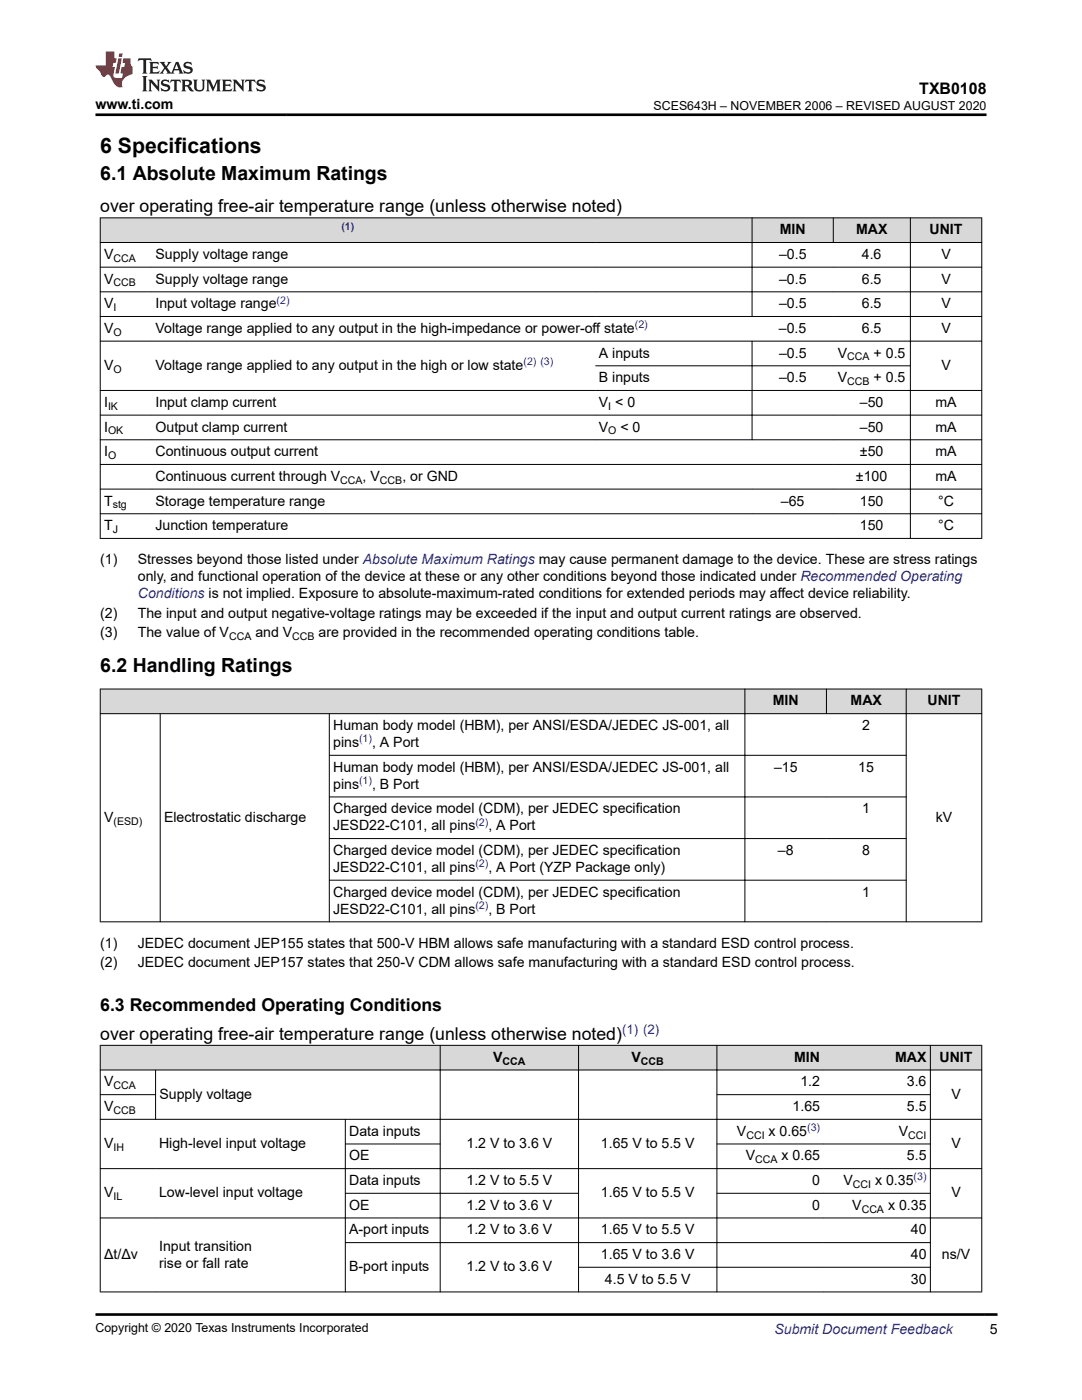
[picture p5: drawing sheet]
<svg xmlns="http://www.w3.org/2000/svg" width="216mm" height="279mm" viewBox="0 0 216 279" stroke-linecap="round" stroke-linejoin="round" font-family="sans-serif">
<defs><g id="words">
<text font-size="4.2" x="20" y="30.5">6 Specifications</text>
<g font-size="3.9">
<text x="20" y="35.9">6.1 Absolute Maximum Ratings</text>
<text x="20" y="134.2">6.2 Handling Ratings</text>
</g>
<g font-size="3.5">
<text x="20" y="42.3">over operating free-air temperature range (unless otherwise noted)</text>
<text x="20" y="201.8">6.3 Recommended Operating Conditions</text>
<text x="20" y="207.5">over operating free-air temperature range (unless otherwise noted)</text>
</g>
<text font-size="3.2" x="183.4" y="18.7">TXB0108</text>
<g font-size="2.8">
<text x="19" y="21.8">www.ti.com</text>
<text x="155.6" y="46.8">MIN</text>
<text x="170.8" y="46.8">MAX</text>
<text x="185.5" y="46.8">UNIT</text>
<text x="20.8" y="51.7">V</text>
<text x="31" y="51.7">Supply voltage range</text>
<text x="155.5" y="51.7">–0.5</text>
<text x="172" y="51.7">4.6</text>
<text x="187.8" y="51.7">V</text>
<text x="20.8" y="56.6">V</text>
<text x="31" y="56.6">Supply voltage range</text>
<text x="155.5" y="56.6">–0.5</text>
<text x="172" y="56.6">6.5</text>
<text x="187.8" y="56.6">V</text>
<text x="20.8" y="61.5">V</text>
<text x="31" y="61.5">Input voltage range</text>
<text x="155.5" y="61.5">–0.5</text>
<text x="172" y="61.5">6.5</text>
<text x="187.8" y="61.5">V</text>
<text x="20.8" y="66.4">V</text>
<text x="31" y="66.4">Voltage range applied to any output in the high-impedance or power-off state</text>
<text x="119.5" y="71.4">A inputs</text>
<text x="155.4" y="66.4">–0.5</text>
<text x="155.5" y="71.4">–0.5</text>
<text x="167.2" y="71.4">V</text>
<text x="172" y="66.4">6.5</text>
<text x="174.3" y="71.4">+ 0.5</text>
<text x="187.8" y="66.4">V</text>
<text x="20.8" y="73.8">V</text>
<text x="31" y="73.8">Voltage range applied to any output in the high or low state</text>
<text x="119.5" y="76.3">B inputs</text>
<text x="155.5" y="76.3">–0.5</text>
<text x="167.2" y="76.3">V</text>
<text x="174.3" y="76.3">+ 0.5</text>
<text x="187.8" y="73.8">V</text>
<text x="20.8" y="81.2">I</text>
<text x="31" y="81.2">Input clamp current</text>
<text x="119.5" y="81.2">V &lt; 0</text>
<text x="171.6" y="81.2">–50</text>
<text x="186.7" y="81.2">mA</text>
<text x="20.8" y="86.1">I</text>
<text x="31" y="86.1">Output clamp current</text>
<text x="119.5" y="86.1">V</text>
<text x="123.8" y="86.1">&lt; 0</text>
<text x="171.6" y="86.1">–50</text>
<text x="186.7" y="86.1">mA</text>
<text x="20.8" y="91">I</text>
<text x="31" y="96">Continuous current through V</text>
<text x="31" y="91">Continuous output current</text>
<text x="72.4" y="96">, V</text>
<text x="80.3" y="96">, or GND</text>
<text x="170.8" y="96">±100</text>
<text x="171.6" y="91">±50</text>
<text x="186.7" y="91">mA</text>
<text x="186.7" y="96">mA</text>
<text x="20.8" y="100.9">T</text>
<text x="31" y="100.9">Storage temperature range</text>
<text x="155.8" y="100.9">–65</text>
<text x="171.6" y="100.9">150</text>
<text x="187.2" y="100.9">°C</text>
<text x="20.8" y="105.8">T</text>
<text x="31" y="105.8">Junction temperature</text>
<text x="171.6" y="105.8">150</text>
<text x="187.2" y="105.8">°C</text>
<text x="20" y="112.6">(1)</text>
<text x="27.5" y="112.6">Stresses beyond those listed under Absolute Maximum Ratings may cause permanent damage to the device. These are stress ratings</text>
<text x="27.5" y="116">only, and functional operation of the device at these or any other conditions beyond those indicated under Recommended Operating</text>
<text x="20" y="123.3">(2)</text>
<text x="27.5" y="123.3">The input and output negative-voltage ratings may be exceeded if the input and output current ratings are observed.</text>
<text x="20" y="127.2">(3)</text>
<text x="27.5" y="127.2">The value of V</text>
<text x="51" y="127.2">and V</text>
<text x="63.6" y="127.2">are provided in the recommended operating conditions table.</text>
<text x="154.2" y="140.8">MIN</text>
<text x="169.7" y="140.8">MAX</text>
<text x="185.1" y="140.8">UNIT</text>
<text x="66.5" y="145.7">Human body model (HBM), per ANSI/ESDA/JEDEC JS-001, all</text>
<text x="66.5" y="149.1">pins</text>
<text x="74.2" y="149.1">, A Port</text>
<text x="172.1" y="145.7">2</text>
<text x="66.5" y="154">Human body model (HBM), per ANSI/ESDA/JEDEC JS-001, all</text>
<text x="154.4" y="154">–15</text>
<text x="171.3" y="154">15</text>
<text x="66.5" y="157.4">pins</text>
<text x="74.2" y="157.4">, B Port</text>
<text x="20.8" y="164">V</text>
<text x="32.7" y="164">Electrostatic discharge</text>
<text x="66.5" y="162.3">Charged device model (CDM), per JEDEC specification</text>
<text x="66.5" y="165.7">JESD22-C101, all pins</text>
<text x="97.5" y="165.7">, A Port</text>
<text x="172.1" y="162.3">1</text>
<text x="186.7" y="164">kV</text>
<text x="66.5" y="170.6">Charged device model (CDM), per JEDEC specification</text>
<text x="155.2" y="170.6">–8</text>
<text x="172.1" y="170.6">8</text>
<text x="66.5" y="174">JESD22-C101, all pins</text>
<text x="66.5" y="178.9">Charged device model (CDM), per JEDEC specification</text>
<text x="97.5" y="174">, A Port (YZP Package only)</text>
<text x="172.1" y="178.9">1</text>
<text x="66.5" y="182.3">JESD22-C101, all pins</text>
<text x="97.5" y="182.3">, B Port</text>
<text x="20" y="189.1">(1)</text>
<text x="27.5" y="189.1">JEDEC document JEP155 states that 500-V HBM allows safe manufacturing with a standard ESD control process.</text>
<text x="20" y="193">(2)</text>
<text x="27.5" y="193">JEDEC document JEP157 states that 250-V CDM allows safe manufacturing with a standard ESD control process.</text>
<text x="98.4" y="211.9">V</text>
<text x="126" y="211.9">V</text>
<text x="158.5" y="211.9">MIN</text>
<text x="178.6" y="211.9">MAX</text>
<text x="187.5" y="211.9">UNIT</text>
<text x="20.8" y="216.8">V</text>
<text x="20.8" y="221.7">V</text>
<text x="31.8" y="219.3">Supply voltage</text>
<text x="158.2" y="221.7">1.65</text>
<text x="159.7" y="216.8">1.2</text>
<text x="181" y="216.8">3.6</text>
<text x="181" y="221.7">5.5</text>
<text x="189.8" y="219.3">V</text>
<text x="69.7" y="226.7">Data inputs</text>
<text x="147.1" y="226.7">V</text>
<text x="153.4" y="226.7">x 0.65</text>
<text x="179.4" y="226.7">V</text>
<text x="20.8" y="229.1">V</text>
<text x="31.7" y="229.1">High-level input voltage</text>
<text x="69.7" y="231.6">OE</text>
<text x="93.1" y="229.1">1.2 V to 3.6 V</text>
<text x="119.9" y="229.1">1.65 V to 5.5 V</text>
<text x="148.8" y="231.6">V</text>
<text x="156" y="231.6">x 0.65</text>
<text x="181" y="231.6">5.5</text>
<text x="189.8" y="229.1">V</text>
<text x="20.8" y="239">V</text>
<text x="31.7" y="239">Low-level input voltage</text>
<text x="69.7" y="236.5">Data inputs</text>
<text x="93.1" y="236.5">1.2 V to 5.5 V</text>
<text x="119.9" y="239">1.65 V to 5.5 V</text>
<text x="162.1" y="236.5">0</text>
<text x="168.3" y="236.5">V</text>
<text x="174.6" y="236.5">x 0.35</text>
<text x="189.8" y="239">V</text>
<text x="69.7" y="241.4">OE</text>
<text x="93.1" y="241.4">1.2 V to 3.6 V</text>
<text x="162.1" y="241.4">0</text>
<text x="170.1" y="241.4">V</text>
<text x="177.2" y="241.4">x 0.35</text>
<text x="20.8" y="251.3">Δt/Δv</text>
<text x="31.7" y="249.6">Input transition</text>
<text x="69.7" y="246.3">A-port inputs</text>
<text x="93.1" y="246.3">1.2 V to 3.6 V</text>
<text x="119.9" y="246.3">1.65 V to 5.5 V</text>
<text x="119.9" y="251.3">1.65 V to 3.6 V</text>
<text x="181.7" y="246.3">40</text>
<text x="181.7" y="251.3">40</text>
<text x="187.9" y="251.3">ns/V</text>
<text x="31.7" y="253">rise or fall rate</text>
<text x="69.7" y="253.7">B-port inputs</text>
<text x="93.1" y="253.7">1.2 V to 3.6 V</text>
<text x="120.7" y="256.2">4.5 V to 5.5 V</text>
<text x="181.7" y="256.2">30</text>
<text x="197.5" y="266.1">5</text>
</g>
<g font-size="2.8" fill="#00f">
<text x="27.5" y="119.4">Conditions is not implied. Exposure to absolute-maximum-rated conditions for extended periods may affect device reliability.</text>
<text x="154.5" y="266.2">Submit Document Feedback</text>
</g>
<text font-size="2.6" fill="#00f" x="124.1" y="206.3">(1) (2)</text>
<g font-size="2.5">
<text x="130.4" y="21.9">SCES643H – NOVEMBER 2006 – REVISED AUGUST 2020</text>
<text x="19" y="265.9">Copyright © 2020 Texas Instruments Incorporated</text>
</g>
<g font-size="2.1" fill="#00f">
<text x="68.1" y="45.8">(1)</text>
<text x="55.2" y="60.6">(2)</text>
<text x="126.7" y="65.5">(2)</text>
<text x="104.5" y="72.9">(2) (3)</text>
<text x="71.7" y="148.2">(1)</text>
<text x="71.7" y="156.5">(1)</text>
<text x="94.9" y="164.8">(2)</text>
<text x="94.9" y="173.1">(2)</text>
<text x="94.9" y="181.4">(2)</text>
<text x="161.1" y="225.7">(3)</text>
<text x="182.3" y="235.6">(3)</text>
</g>
<g font-size="2.1">
<text x="22.6" y="52.2">CCA</text>
<text x="22.7" y="57.2">CCB</text>
<text x="22.6" y="62.1">I</text>
<text x="22.6" y="67">O</text>
<text x="169.1" y="71.9">CCA</text>
<text x="22.6" y="74.4">O</text>
<text x="169.1" y="76.8">CCB</text>
<text x="21.6" y="81.8">IK</text>
<text x="121.4" y="81.8">I</text>
<text x="21.6" y="86.7">OK</text>
<text x="121.4" y="86.7">O</text>
<text x="21.6" y="91.6">O</text>
<text x="22.5" y="101.4">stg</text>
<text x="67.9" y="96.5">CCA</text>
<text x="75.8" y="96.5">CCB</text>
<text x="22.5" y="106.4">J</text>
<text x="45.7" y="127.8">CCA</text>
<text x="58.3" y="127.8">CCB</text>
<text x="22.6" y="164.6">(ESD)</text>
<text x="100.3" y="212.5">CCA</text>
<text x="127.9" y="212.5">CCB</text>
<text x="22.6" y="217.4">CCA</text>
<text x="22.7" y="222.3">CCB</text>
<text x="148.9" y="227.2">CCI</text>
<text x="181.2" y="227.2">CCI</text>
<text x="22.7" y="229.7">IH</text>
<text x="150.7" y="232.1">CCA</text>
<text x="22.7" y="239.5">IL</text>
<text x="170.2" y="237.1">CCI</text>
<text x="171.9" y="242">CCA</text>
</g>
</g></defs>
<g fill="#d8d8d8">
<path d="M20 43.5h175.9v4.9h-175.9z" fill-rule="evenodd"/>
<path d="M20.1 43.5h98.7v4.8h-98.7z" fill-rule="evenodd"/>
<path d="M118.8 43.5h31.2v4.8h-31.2z" fill-rule="evenodd"/>
<path d="M150.1 43.5h16.1v4.8h-16.1z" fill-rule="evenodd"/>
<path d="M166.3 43.5h15.3v4.8h-15.3z" fill-rule="evenodd"/>
<path d="M181.7 43.5h14.1v4.8h-14.1z" fill-rule="evenodd"/>
</g>
<g fill="none" stroke="#000" stroke-width=".2">
<path d="M19.9 43.5h176.1M19.9 48.4h176.1M19.9 53.3h176.1M19.9 58.2h176.1M20 43.4v64.1M150.1 43.4v19.8M166.3 43.4v5.1M181.7 43.4v64.1M195.9 43.4v64.1M19.9 63.2h176.1M19.9 68.1h176.1M19.9 77.9h176.1"/>
<path d="M118.8 73h62.9M150.1 68v19.8M19.9 82.8h176.1M19.9 87.8h176.1M19.9 92.7h176.1M19.9 97.6h176.1M19.9 102.5h176.1M19.9 107.5h176.1"/>
</g>
<g fill="#d8d8d8">
<path d="M20 137.5h175.9v4.9h-175.9z" fill-rule="evenodd"/>
<path d="M20.1 137.6h128.5v4.8h-128.5z" fill-rule="evenodd"/>
<path d="M148.7 137.6h16.1v4.8h-16.1z" fill-rule="evenodd"/>
<path d="M165 137.6h15.8v4.8h-15.8z" fill-rule="evenodd"/>
<path d="M180.9 137.6h14.9v4.8h-14.9z" fill-rule="evenodd"/>
</g>
<g fill="none" stroke="#000" stroke-width=".2">
<path d="M19.9 137.5h176.1M20 137.4v46.6M148.6 137.4v46.6M164.9 137.4v5.1M180.8 137.4v46.6M195.9 137.4v46.6M19.9 142.4h176.1M32 142.4v41.6M65.6 150.7h115.3M65.6 159h115.3M65.7 142.4v41.6M65.6 167.4h115.3"/>
<path d="M65.6 175.7h115.3M19.9 184h176.1"/>
</g>
<g fill="#d8d8d8">
<path d="M20 208.6h175.9v4.9h-175.9z" fill-rule="evenodd"/>
<path d="M20.1 208.7h67.7v4.8h-67.7z" fill-rule="evenodd"/>
<path d="M87.9 208.7h27.5v4.8h-27.5z" fill-rule="evenodd"/>
<path d="M115.5 208.7h27.5v4.8h-27.5z" fill-rule="evenodd"/>
<path d="M143.1 208.7h21.2v4.8h-21.2z" fill-rule="evenodd"/>
<path d="M164.3 208.7h21.3v4.8h-21.3z" fill-rule="evenodd"/>
<path d="M185.7 208.7h10.1v4.8h-10.1z" fill-rule="evenodd"/>
</g>
<g fill="none" stroke="#000" stroke-width=".2">
<path d="M19.9 208.6h176.1M19.9 213.5h176.1M19.9 218.5h11.2M20 208.6v49.3M31 213.5v9.9M87.8 208.6v49.3M115.4 208.6v49.3M143 218.5h42.7M143.1 208.6v49.3M185.6 208.6v49.3M195.9 208.6v49.3M19.9 223.4h176.1"/>
<path d="M19.9 233.2h176.1M68.8 228.3h19.1M68.8 238.1h46.7M68.9 223.3v34.6M143 228.3h42.7M143 238.1h42.7M19.9 243.1h176.1M19.9 257.8h176.1M68.8 248h116.9M115.4 252.9h70.3"/>
</g>
<path d="M27.7 11.6l-.2 .6 .5-.2h.6v.1v2.2l-.2 .4h1l-.2-.4v-2.2v-.1h.5l.5 .2-.1-.6zM29.8 12.4l.2 .3v1.6l-.2 .4h1.9l.1-.6a1.08 1.08 0 0 1-1.3 .2v-.7h.6l.4 .2v-.7l-.4 .2h-.6v-.5l.2-.2a1 1 0 0 1 1 .3l-.1-.5zM31.8 12.4l1 1.1-1 1.2h.9l-.2-.2 .4-.8 .5 .8-.2 .2h1.6l-.2-.2 .1-.5h1l.1 .5-.1 .2h.9l-.2-.4-.8-1.9h-.5l-1 2.1-.8-1.1 .9-1h-.8l.2 .2-.5 .6-.3-.6 .1-.2zM35.2 12.8l.4 1h-.8zM36.8 12.5a.65 .65 0 0 0-.2 .7 .65 .65 0 0 0 .6 .5l.7 .1 .1 .3a.79 .79 0 0 1-.7 .4 .79 .79 0 0 1-.7-.5l.1 .7 .2-.1a.93 .93 0 0 0 1.1 0 .93 .93 0 0 0 .4-.9 1.46 1.46 0 0 0-1.2-.6l-.1-.3a1.09 1.09 0 0 1 1.2 .2l-.2-.6-.1 .1-.6-.2zM28.4 15.2l.2 .4v2.2l-.2 .4h1l-.2-.4v-2.2l.2-.4zM29.6 15.9l.2 .4v1.5l-.2 .4h.8l-.3-.4v-1.3l1.7 1.8v-2l.2-.4h-.8l.2 .2 .1 1.1-1.2-1.3zM32.3 16a.65 .65 0 0 0-.2 .8 .65 .65 0 0 0 .7 .4l.6 .2 .1 .2a.79 .79 0 0 1-.7 .4 .79 .79 0 0 1-.7-.5l.1 .7 .2-.1a.93 .93 0 0 0 1.1 .1 .93 .93 0 0 0 .4-1 1.46 1.46 0 0 0-1.2-.5l-.1-.4a1.09 1.09 0 0 1 1.2 .2l-.2-.6-.1 .1-.6-.1zM34.1 15.9l-.1 .6a.63 .63 0 0 1 .7-.3l.1 1.6-.3 .4h1l-.2-.4v-1.6a.66 .66 0 0 1 .8 .3l-.1-.6zM36.2 15.9l.2 .4v1.5l-.2 .4h.9l-.2-.2v-.7h.5l.1 .2a.79 .79 0 0 0 1.2 .6l-1-.9a.61 .61 0 0 0 .6-.6 .61 .61 0 0 0-.5-.7zM36.9 16.2h.2a.47 .47 0 0 1 .5 .1 .47 .47 0 0 1 .1 .5l-.2 .1-.6 .1zM38.5 15.9l.2 .2a2.27 2.27 0 0 0 .4 2 1.04 1.04 0 0 0 1.7-.7v-1.3l.2-.2h-.8l.2 .4v1.1a.6 .6 0 0 1-.6 .6 .6 .6 0 0 1-.6-.6v-1.1l.3-.4zM41.1 15.9l.2 .4v1.5l-.2 .4h.7l-.2-.4v-1.4l.9 1.9 .8-1.9v1.4l-.2 .4h1l-.3-.4v-1.5l.3-.4h-.8l-.7 1.5-.7-1.5zM44.3 15.9l.2 .4v1.5l-.2 .4h1.9l.1-.6a1.09 1.09 0 0 1-1.3 .2v-.7h.6l.4 .2v-.6l-.4 .2h-.6v-.6l.2-.1a1.01 1.01 0 0 1 1 .3l-.1-.6zM46.4 15.9l.3 .4v1.5l-.3 .4h.8l-.2-.4v-1.3l1.6 1.8v-2l.2-.4h-.7l.2 .2v1.1l-1.2-1.3zM49 15.9l-.1 .6a.63 .63 0 0 1 .8-.3v1.6l-.3 .4h1l-.2-.4v-1.6a.66 .66 0 0 1 .8 .3l-.1-.6zM51.4 16a.65 .65 0 0 0-.2 .8 .65 .65 0 0 0 .6 .4l.6 .2 .2 .2a.79 .79 0 0 1-.8 .4 .79 .79 0 0 1-.6-.5l.1 .7 .2-.1a.93 .93 0 0 0 1 .1 .93 .93 0 0 0 .5-1 1.46 1.46 0 0 0-1.3-.5l-.1-.4a1.09 1.09 0 0 1 1.3 .2l-.2-.6-.2 .1-.5-.1z" fill="#231f20"/>
<path d="M21.1 10.3v2.7h-2.1l.1 .4 .9 1a.95 .95 0 0 0 .9 .9 .59 .59 0 0 1 .6-.4 .59 .59 0 0 1 .5 .3l.4 .8a1.59 1.59 0 0 0 2.1 1.4 1.61 1.61 0 0 1 1-2.3l1-.3-.1-1.5a1.59 1.59 0 0 1-.4-1.7h-1.4l-.2 .9h.5l-.1 .9h-.5l-.2 .9v.3l.4 .1-.2 .9h-.6a.73 .73 0 0 1-1.1-.7l.3-1.5h-.5l.2-.9h.5l.2-.9h-.5v-1.3zM23.6 11.6l-.6 3.1h.7l.6-3.1zM23.8 10.7l-.1 .6h.7l.1-.6z" fill="#ed1c24"/>
<path d="M19 22.9h177.8M19 262.3h180" fill="none" stroke="#000" stroke-width=".53"/>
<use href="#words"/>
</svg>
